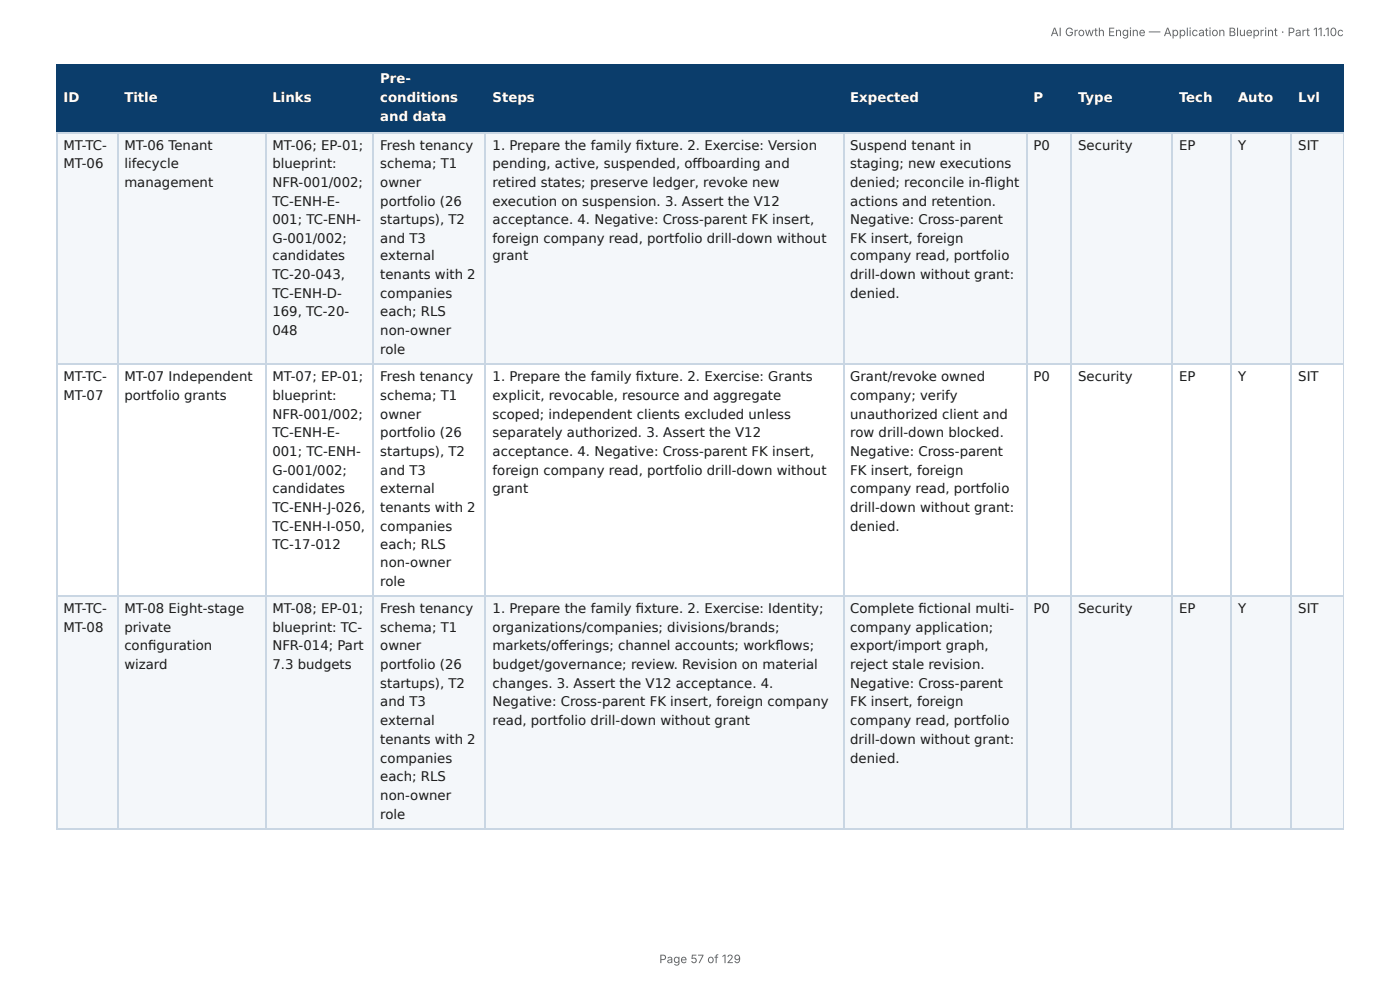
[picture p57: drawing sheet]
<svg xmlns="http://www.w3.org/2000/svg" width="297mm" height="210mm" viewBox="0 0 297 210" stroke-linecap="round" stroke-linejoin="round" font-family="sans-serif">
<defs><g id="words">
<g font-size="2.8" fill="#fff">
<text x="80.8" y="17.7">Pre-</text>
<text x="13.5" y="21.7">ID</text>
<text x="26.4" y="21.7">Title</text>
<text x="57.9" y="21.7">Links</text>
<text x="80.8" y="21.7">conditions</text>
<text x="104.6" y="21.7">Steps</text>
<text x="180.6" y="21.7">Expected</text>
<text x="219.5" y="21.7">P</text>
<text x="229" y="21.7">Type</text>
<text x="250.4" y="21.7">Tech</text>
<text x="262.9" y="21.7">Auto</text>
<text x="275.7" y="21.7">Lvl</text>
<text x="80.8" y="25.7">and data</text>
</g>
<g font-size="2.8" fill="#1a1a1a">
<text x="13.5" y="31.8">MT-TC-</text>
<text x="13.5" y="35.7">MT-06</text>
<text x="26.4" y="31.8">MT-06 Tenant</text>
<text x="26.4" y="35.7">lifecycle</text>
<text x="57.9" y="31.8">MT-06; EP-01;</text>
<text x="57.9" y="35.7">blueprint:</text>
<text x="80.8" y="31.8">Fresh tenancy</text>
<text x="80.8" y="35.7">schema; T1</text>
<text x="104.6" y="31.8">1. Prepare the family fi xture. 2. Exercise: Version</text>
<text x="104.6" y="35.7">pending, active, suspended, off boarding and</text>
<text x="180.6" y="31.8">Suspend tenant in</text>
<text x="180.6" y="35.7">staging; new executions</text>
<text x="219.5" y="31.8">P0</text>
<text x="229" y="31.8">Security</text>
<text x="250.4" y="31.8">EP</text>
<text x="262.9" y="31.8">Y</text>
<text x="275.7" y="31.8">SIT</text>
<text x="26.4" y="39.7">management</text>
<text x="57.9" y="39.7">NFR-001/002;</text>
<text x="80.8" y="39.7">owner</text>
<text x="104.6" y="39.7">retired states; preserve ledger, revoke new</text>
<text x="180.6" y="39.7">denied; reconcile in-fl ight</text>
<text x="57.9" y="43.7">TC-ENH-E-</text>
<text x="57.9" y="47.6">001; TC-ENH-</text>
<text x="80.8" y="43.7">portfolio (26</text>
<text x="80.8" y="47.6">startups), T2</text>
<text x="104.6" y="43.7">execution on suspension. 3. Assert the V12</text>
<text x="104.6" y="47.6">acceptance. 4. Negative: Cross-parent FK insert,</text>
<text x="180.6" y="43.7">actions and retention.</text>
<text x="180.6" y="47.6">Negative: Cross-parent</text>
<text x="57.9" y="51.6">G-001/002;</text>
<text x="80.8" y="51.6">and T3</text>
<text x="104.6" y="51.6">foreign company read, portfolio drill-down without</text>
<text x="180.6" y="51.6">FK insert, foreign</text>
<text x="57.9" y="55.3">candidates</text>
<text x="57.9" y="59.3">TC-20-043,</text>
<text x="80.8" y="55.3">external</text>
<text x="80.8" y="59.3">tenants with 2</text>
<text x="104.6" y="55.3">grant</text>
<text x="180.6" y="55.3">company read, portfolio</text>
<text x="180.6" y="59.3">drill-down without grant:</text>
<text x="57.9" y="63.2">TC-ENH-D-</text>
<text x="80.8" y="63.2">companies</text>
<text x="180.6" y="63.2">denied.</text>
<text x="57.9" y="67.2">169, TC-20-</text>
<text x="57.9" y="71.2">048</text>
<text x="80.8" y="67.2">each; RLS</text>
<text x="80.8" y="71.2">non-owner</text>
<text x="80.8" y="75.1">role</text>
<text x="13.5" y="81">MT-TC-</text>
<text x="26.4" y="81">MT-07 Independent</text>
<text x="57.9" y="81">MT-07; EP-01;</text>
<text x="80.8" y="81">Fresh tenancy</text>
<text x="104.6" y="81">1. Prepare the family fi xture. 2. Exercise: Grants</text>
<text x="180.6" y="81">Grant/revoke owned</text>
<text x="219.5" y="81">P0</text>
<text x="229" y="81">Security</text>
<text x="250.4" y="81">EP</text>
<text x="262.9" y="81">Y</text>
<text x="275.7" y="81">SIT</text>
<text x="13.5" y="84.9">MT-07</text>
<text x="26.4" y="84.9">portfolio grants</text>
<text x="57.9" y="84.9">blueprint:</text>
<text x="57.9" y="88.9">NFR-001/002;</text>
<text x="80.8" y="84.9">schema; T1</text>
<text x="80.8" y="88.9">owner</text>
<text x="104.6" y="84.9">explicit, revocable, resource and aggregate</text>
<text x="104.6" y="88.9">scoped; independent clients excluded unless</text>
<text x="180.6" y="84.9">company; verify</text>
<text x="180.6" y="88.9">unauthorized client and</text>
<text x="57.9" y="92.9">TC-ENH-E-</text>
<text x="80.8" y="92.9">portfolio (26</text>
<text x="104.6" y="92.9">separately authorized. 3. Assert the V12</text>
<text x="180.6" y="92.9">row drill-down blocked.</text>
<text x="57.9" y="96.8">001; TC-ENH-</text>
<text x="57.9" y="100.8">G-001/002;</text>
<text x="80.8" y="96.8">startups), T2</text>
<text x="80.8" y="100.8">and T3</text>
<text x="104.6" y="96.8">acceptance. 4. Negative: Cross-parent FK insert,</text>
<text x="104.6" y="100.8">foreign company read, portfolio drill-down without</text>
<text x="180.6" y="96.8">Negative: Cross-parent</text>
<text x="180.6" y="100.8">FK insert, foreign</text>
<text x="57.9" y="104.8">candidates</text>
<text x="80.8" y="104.8">external</text>
<text x="104.6" y="104.8">grant</text>
<text x="180.6" y="104.8">company read, portfolio</text>
<text x="57.9" y="108.7">TC-ENH-J-026,</text>
<text x="57.9" y="112.7">TC-ENH-I-050,</text>
<text x="80.8" y="108.7">tenants with 2</text>
<text x="80.8" y="112.7">companies</text>
<text x="180.6" y="108.7">drill-down without grant:</text>
<text x="180.6" y="112.7">denied.</text>
<text x="57.9" y="116.7">TC-17-012</text>
<text x="80.8" y="116.7">each; RLS</text>
<text x="80.8" y="120.4">non-owner</text>
<text x="80.8" y="124.4">role</text>
<text x="13.5" y="130.2">MT-TC-</text>
<text x="26.4" y="130.2">MT-08 Eight-stage</text>
<text x="57.9" y="130.2">MT-08; EP-01;</text>
<text x="80.8" y="130.2">Fresh tenancy</text>
<text x="104.6" y="130.2">1. Prepare the family fi xture. 2. Exercise: Identity;</text>
<text x="180.6" y="130.2">Complete fi ctional multi-</text>
<text x="219.5" y="130.2">P0</text>
<text x="229" y="130.2">Security</text>
<text x="250.4" y="130.2">EP</text>
<text x="262.9" y="130.2">Y</text>
<text x="275.7" y="130.2">SIT</text>
<text x="13.5" y="134.1">MT-08</text>
<text x="26.4" y="134.1">private</text>
<text x="57.9" y="134.1">blueprint: TC-</text>
<text x="80.8" y="134.1">schema; T1</text>
<text x="104.6" y="134.1">organizations/companies; divisions/brands;</text>
<text x="180.6" y="134.1">company application;</text>
<text x="26.4" y="138.1">confi guration</text>
<text x="26.4" y="142.1">wizard</text>
<text x="57.9" y="138.1">NFR-014; Part</text>
<text x="57.9" y="142.1">7.3 budgets</text>
<text x="80.8" y="138.1">owner</text>
<text x="80.8" y="142.1">portfolio (26</text>
<text x="104.6" y="138.1">markets/off erings; channel accounts; workfl ows;</text>
<text x="104.6" y="142.1">budget/governance; review. Revision on material</text>
<text x="180.6" y="138.1">export/import graph,</text>
<text x="180.6" y="142.1">reject stale revision.</text>
<text x="80.8" y="146.1">startups), T2</text>
<text x="104.6" y="146.1">changes. 3. Assert the V12 acceptance. 4.</text>
<text x="180.6" y="146.1">Negative: Cross-parent</text>
<text x="80.8" y="150">and T3</text>
<text x="80.8" y="154">external</text>
<text x="104.6" y="150">Negative: Cross-parent FK insert, foreign company</text>
<text x="104.6" y="154">read, portfolio drill-down without grant</text>
<text x="180.6" y="150">FK insert, foreign</text>
<text x="180.6" y="154">company read, portfolio</text>
<text x="80.8" y="158">tenants with 2</text>
<text x="80.8" y="161.9">companies</text>
<text x="180.6" y="158">drill-down without grant:</text>
<text x="180.6" y="161.9">denied.</text>
<text x="80.8" y="165.9">each; RLS</text>
<text x="80.8" y="169.9">non-owner</text>
<text x="80.8" y="173.8">role</text>
</g>
<g font-size="2.5" fill="#666">
<text x="223.1" y="7.7">AI Growth Engine — Application Blueprint · Part 11.10c</text>
<text x="140" y="204.5">Page 57 of 129</text>
</g>
</g></defs>
<g fill="#0b3d6b">
<path d="M12.2 14h12.7v14h-12.7z"/>
<path d="M24.9 14h31.5v14h-31.5z"/>
<path d="M56.4 14h23v14h-23z"/>
<path d="M79.4 14h23.8v14h-23.8z"/>
<path d="M103.2 14h75.9v14h-75.9z"/>
<path d="M179.1 14h38.9v14h-38.9z"/>
<path d="M218 14h9.5v14h-9.5z"/>
<path d="M227.5 14h21.5v14h-21.5z"/>
<path d="M249 14h12.4v14h-12.4z"/>
<path d="M261.4 14h13v14h-13z"/>
<path d="M274.4 14h11v14h-11z"/>
</g>
<g fill="#f4f7fa">
<path d="M12.2 28h12.7v49.5h-12.7z"/>
<path d="M24.9 28h31.5v49.5h-31.5z"/>
<path d="M56.4 28h23v49.5h-23z"/>
<path d="M79.4 28h23.8v49.5h-23.8z"/>
<path d="M103.2 28h75.9v49.5h-75.9z"/>
<path d="M179.1 28h38.9v49.5h-38.9z"/>
<path d="M218 28h9.5v49.5h-9.5z"/>
<path d="M227.5 28h21.5v49.5h-21.5z"/>
<path d="M249 28h12.4v49.5h-12.4z"/>
<path d="M261.4 28h13v49.5h-13z"/>
<path d="M274.4 28h11v49.5h-11z"/>
<path d="M12.2 126.7h12.7v49.2h-12.7z"/>
<path d="M24.9 126.7h31.5v49.2h-31.5z"/>
<path d="M56.4 126.7h23v49.2h-23z"/>
<path d="M79.4 126.7h23.8v49.2h-23.8z"/>
<path d="M103.2 126.7h75.9v49.2h-75.9z"/>
<path d="M179.1 126.7h38.9v49.2h-38.9z"/>
<path d="M218 126.7h9.5v49.2h-9.5z"/>
<path d="M227.5 126.7h21.5v49.2h-21.5z"/>
<path d="M249 126.7h12.4v49.2h-12.4z"/>
<path d="M261.4 126.7h13v49.2h-13z"/>
<path d="M274.4 126.7h11v49.2h-11z"/>
</g>
<g fill="none" stroke="#0b3d6b" stroke-width=".26">
<path d="M11.9 13.9h273.5M12 13.8v14.5M25 13.8v14.5M56.5 13.8v14.5M79.2 13.8v14.5M103.1 13.8v14.5M179.3 13.8v14.5M218.1 13.8v14.5M227.4 13.8v14.5M248.8 13.8v14.5M261.5 13.8v14.5M274.2 13.8v14.5"/>
<path d="M11.9 28.2h273.5"/>
</g>
<path d="M285.3 13.8v14.5" fill="none" stroke="#0b3d6b" stroke-width=".21"/>
<g fill="none" stroke="#c9d6e3" stroke-width=".26">
<path d="M11.9 28.2h273.5M12 28.3v147.6M25 28.3v147.6M56.5 28.3v147.6M79.2 28.3v147.6M103.1 28.3v147.6M179.3 28.3v147.6M218.1 28.3v147.6M227.4 28.3v147.6M248.8 28.3v147.6M261.5 28.3v147.6M274.2 28.3v147.6"/>
<path d="M11.9 77.4h273.5M11.9 126.6h273.5M11.9 176.1h273.5"/>
</g>
<path d="M285.3 28.3v147.6" fill="none" stroke="#c9d6e3" stroke-width=".21"/>
<use href="#words"/>
</svg>
